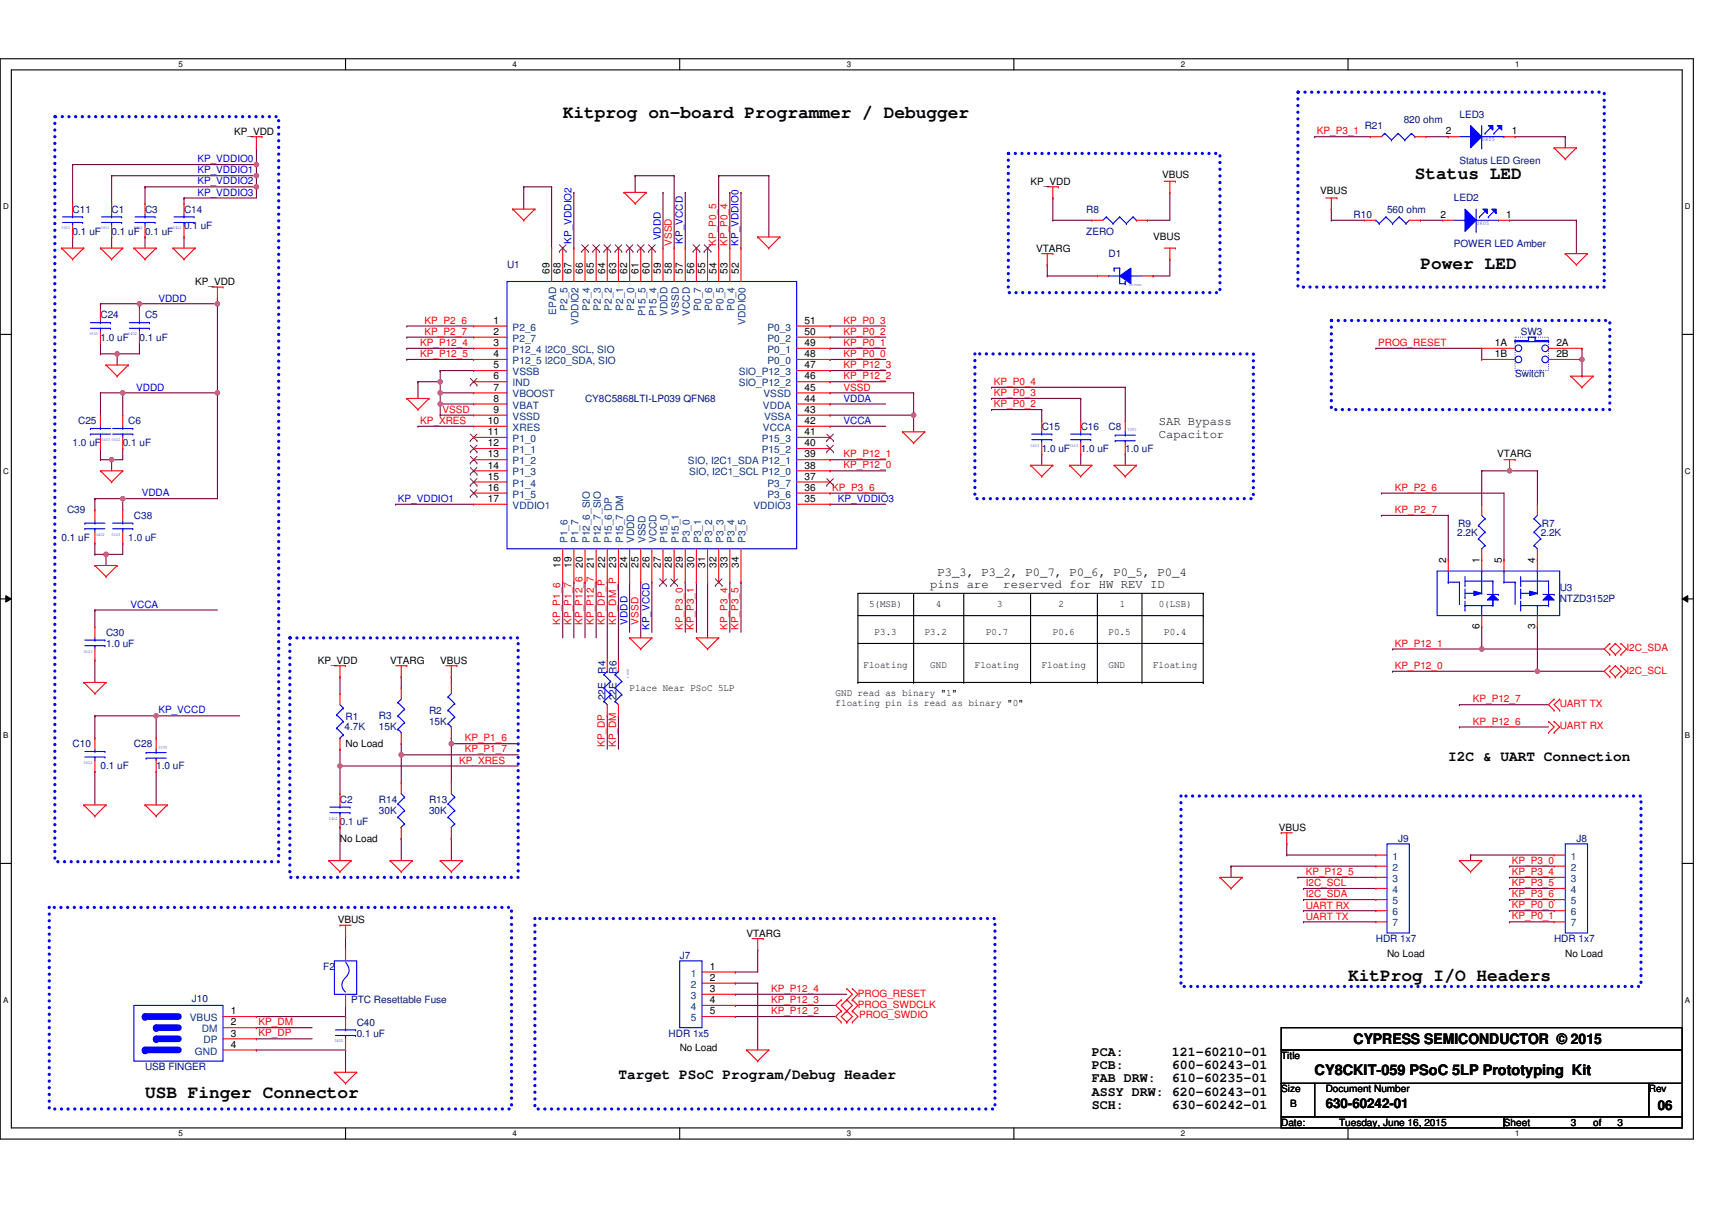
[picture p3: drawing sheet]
<svg xmlns="http://www.w3.org/2000/svg" width="297mm" height="210mm" viewBox="0 0 297 210" stroke-linecap="round" stroke-linejoin="round" font-family="sans-serif">
<defs><g id="words">
<g font-size="3.1">
<text x="97.5" y="20.5">Kitprog on-board Programmer / Debugger</text>
<text x="245.2" y="31.1">Status LED</text>
<text x="246.2" y="46.5">Power LED</text>
<text x="233.6" y="170.1">KitProg I/O Headers</text>
<text x="25.1" y="190.4">USB Finger Connector</text>
</g>
<g font-size="2.5">
<text x="251" y="132">I2C &amp; UART Connection</text>
<text x="234.6" y="181">CYPRESS SEMICONDUCTOR © 2015</text>
<text x="107.2" y="187">Target PSoC Program/Debug Header</text>
<text x="227.8" y="186.4">CY8CKIT-059 PSoC 5LP Prototyping Kit</text>
</g>
<g font-size="2.3">
<text x="189.2" y="183">PCA:</text>
<text x="189.2" y="185.3">PCB:</text>
<text x="203.1" y="183">121-60210-01</text>
<text x="203.1" y="185.3">600-60243-01</text>
<text x="189.2" y="187.6">FAB DRW:</text>
<text x="189.2" y="189.9">ASSY DRW: 620-60243-01</text>
<text x="203.1" y="187.6">610-60235-01</text>
<text x="229.8" y="192">630-60242-01</text>
<text x="189.2" y="192.2">SCH:</text>
<text x="203.1" y="192.2">630-60242-01</text>
<text x="287.3" y="192.4">06</text>
</g>
<g font-size="2.1">
<text x="200.8" y="73.7">SAR Bypass</text>
<text x="200.8" y="75.8">Capacitor</text>
<text x="161.2" y="101.9">pins are</text>
<text x="162.5" y="99.8">P3_3, P3_2, P0_7, P0_6, P0_5, P0_4</text>
<text x="173.9" y="101.9">reserved for HW REV ID</text>
</g>
<g font-size="1.7">
<text x="40.6" y="23.3">KP_VDD</text>
<text x="250.6" y="23.3">2</text>
<text x="262" y="23.3">1</text>
<text x="178.6" y="32">KP_VDD</text>
<text x="201.4" y="30.9">VBUS</text>
<text x="228.8" y="33.6">VBUS</text>
<text x="199.8" y="41.7">VBUS</text>
<text x="249.6" y="37.8">2</text>
<text x="261" y="37.8">1</text>
<text x="95.2" y="47.4" transform="rotate(-90 95.2 47.4)">69</text>
<text x="97.1" y="47.4" transform="rotate(-90 97.1 47.4)">68</text>
<text x="99.1" y="47.4" transform="rotate(-90 99.1 47.4)">67</text>
<text x="101" y="47.4" transform="rotate(-90 101 47.4)">66</text>
<text x="102.9" y="47.4" transform="rotate(-90 102.9 47.4)">65</text>
<text x="104.9" y="47.4" transform="rotate(-90 104.9 47.4)">64</text>
<text x="106.8" y="47.4" transform="rotate(-90 106.8 47.4)">63</text>
<text x="108.7" y="47.4" transform="rotate(-90 108.7 47.4)">62</text>
<text x="110.6" y="47.4" transform="rotate(-90 110.6 47.4)">61</text>
<text x="112.6" y="47.4" transform="rotate(-90 112.6 47.4)">60</text>
<text x="114.5" y="47.4" transform="rotate(-90 114.5 47.4)">59</text>
<text x="116.4" y="47.4" transform="rotate(-90 116.4 47.4)">58</text>
<text x="118.4" y="47.4" transform="rotate(-90 118.4 47.4)">57</text>
<text x="120.3" y="47.4" transform="rotate(-90 120.3 47.4)">56</text>
<text x="122.2" y="47.4" transform="rotate(-90 122.2 47.4)">55</text>
<text x="124.2" y="47.4" transform="rotate(-90 124.2 47.4)">54</text>
<text x="126.1" y="47.4" transform="rotate(-90 126.1 47.4)">53</text>
<text x="128" y="47.4" transform="rotate(-90 128 47.4)">52</text>
<text x="179.6" y="43.6">VTARG</text>
<text x="33.8" y="49.4">KP_VDD</text>
<text x="85.5" y="56.1">1</text>
<text x="85.5" y="58.1">2</text>
<text x="85.5" y="60">3</text>
<text x="139.4" y="56.1">51</text>
<text x="139.4" y="58.1">50</text>
<text x="139.4" y="60">49</text>
<text x="259.1" y="60">1A</text>
<text x="269.7" y="60">2A</text>
<text x="85.5" y="61.9">4</text>
<text x="85.5" y="63.8">5</text>
<text x="85.5" y="65.8">6</text>
<text x="139.4" y="61.9">48</text>
<text x="139.4" y="63.8">47</text>
<text x="139.4" y="65.8">46</text>
<text x="259.1" y="61.9">1B</text>
<text x="269.7" y="61.9">2B</text>
<text x="85.5" y="67.7">7</text>
<text x="85.5" y="69.6">8</text>
<text x="85.5" y="71.6">9</text>
<text x="139.4" y="67.7">45</text>
<text x="139.4" y="69.6">44</text>
<text x="139.4" y="71.6">43</text>
<text x="84.6" y="73.5">10</text>
<text x="84.6" y="75.4">11</text>
<text x="84.6" y="77.4">12</text>
<text x="139.4" y="73.5">42</text>
<text x="139.4" y="75.4">41</text>
<text x="139.4" y="77.4">40</text>
<text x="84.6" y="79.3">13</text>
<text x="84.6" y="81.2">14</text>
<text x="84.6" y="83.1">15</text>
<text x="139.4" y="79.3">39</text>
<text x="139.4" y="81.2">38</text>
<text x="139.4" y="83.1">37</text>
<text x="259.5" y="79.1">VTARG</text>
<text x="84.6" y="85.1">16</text>
<text x="84.6" y="87">17</text>
<text x="139.4" y="87">35</text>
<text x="139.4" y="85.1">36</text>
<text x="97.1" y="98.4" transform="rotate(-90 97.1 98.4)">18</text>
<text x="99.1" y="98.4" transform="rotate(-90 99.1 98.4)">19</text>
<text x="101" y="98.4" transform="rotate(-90 101 98.4)">20</text>
<text x="102.9" y="98.4" transform="rotate(-90 102.9 98.4)">21</text>
<text x="104.9" y="98.4" transform="rotate(-90 104.9 98.4)">22</text>
<text x="106.8" y="98.4" transform="rotate(-90 106.8 98.4)">23</text>
<text x="108.7" y="98.4" transform="rotate(-90 108.7 98.4)">24</text>
<text x="110.6" y="98.4" transform="rotate(-90 110.6 98.4)">25</text>
<text x="112.6" y="98.4" transform="rotate(-90 112.6 98.4)">26</text>
<text x="114.5" y="98.4" transform="rotate(-90 114.5 98.4)">27</text>
<text x="116.4" y="98.4" transform="rotate(-90 116.4 98.4)">28</text>
<text x="118.4" y="98.4" transform="rotate(-90 118.4 98.4)">29</text>
<text x="120.3" y="98.4" transform="rotate(-90 120.3 98.4)">30</text>
<text x="122.2" y="98.4" transform="rotate(-90 122.2 98.4)">31</text>
<text x="124.2" y="98.4" transform="rotate(-90 124.2 98.4)">32</text>
<text x="126.1" y="98.4" transform="rotate(-90 126.1 98.4)">33</text>
<text x="128" y="98.4" transform="rotate(-90 128 98.4)">34</text>
<text x="250.6" y="97.6" transform="rotate(-90 250.6 97.6)">2</text>
<text x="256.4" y="97.6" transform="rotate(-90 256.4 97.6)">1</text>
<text x="260.2" y="97.6" transform="rotate(-90 260.2 97.6)">5</text>
<text x="266" y="97.6" transform="rotate(-90 266 97.6)">4</text>
<text x="150.6" y="105.3">5(MSB)</text>
<text x="162.2" y="105.3">4</text>
<text x="172.8" y="105.3">3</text>
<text x="183.4" y="105.3">2</text>
<text x="194" y="105.3">1</text>
<text x="200.8" y="105.3">0(LSB)</text>
<text x="151.6" y="110.1">P3.3</text>
<text x="160.3" y="110.1">P3.2</text>
<text x="170.9" y="110.1">P0.7</text>
<text x="182.5" y="110.1">P0.6</text>
<text x="192.1" y="110.1">P0.5</text>
<text x="201.8" y="110.1">P0.4</text>
<text x="256.4" y="109" transform="rotate(-90 256.4 109)">6</text>
<text x="266" y="109" transform="rotate(-90 266 109)">3</text>
<text x="55.1" y="115">KP_VDD</text>
<text x="67.6" y="115">VTARG</text>
<text x="76.3" y="115">VBUS</text>
<text x="109.1" y="119.7">Place Near PSoC 5LP</text>
<text x="149.6" y="115.9">Floating</text>
<text x="161.2" y="115.9">GND</text>
<text x="168.9" y="115.9">Floating</text>
<text x="180.5" y="115.9">Floating</text>
<text x="192.1" y="115.9">GND</text>
<text x="199.8" y="115.9">Floating</text>
<text x="144.8" y="120.7">GND read as binary &quot;1&quot;</text>
<text x="144.8" y="122.4">floating pin is read as binary &quot;0&quot;</text>
<text x="59.9" y="129.5">No Load</text>
<text x="221.6" y="144">VBUS</text>
<text x="58.9" y="145.9">No Load</text>
<text x="58.5" y="160">VBUS</text>
<text x="129.4" y="162.3">VTARG</text>
<text x="240.4" y="165.8">No Load</text>
<text x="271.3" y="165.8">No Load</text>
<text x="123" y="168.1">1</text>
<text x="123" y="171.9">3</text>
<text x="123" y="170">2</text>
<text x="123" y="173.9">4</text>
<text x="40" y="175.8">1</text>
<text x="40" y="177.7">2</text>
<text x="40" y="179.7">3</text>
<text x="123" y="175.8">5</text>
<text x="40" y="181.6">4</text>
<text x="117.8" y="182.2">No Load</text>
<text x="222" y="183.6">Title</text>
<text x="222" y="189.4">Size</text>
<text x="223.6" y="191.9">B</text>
<text x="229.8" y="189.4">Document Number</text>
<text x="285.7" y="189.4">Rev</text>
<text x="222" y="195.1">Date:</text>
<text x="232.1" y="195.1">Tuesday, June 16, 2015</text>
<text x="260.6" y="195.1">Sheet</text>
<text x="272.2" y="195.1">3</text>
<text x="276.1" y="195.1">of</text>
<text x="280.3" y="195.1">3</text>
</g>
<g font-size="1.7" fill="#f00">
<text x="228.2" y="23.3">KP_P3_1</text>
<text x="116.4" y="42.6" transform="rotate(-90 116.4 42.6)">VSSD</text>
<text x="124.1" y="42.6" transform="rotate(-90 124.1 42.6)">KP_P0_5</text>
<text x="126.1" y="42.6" transform="rotate(-90 126.1 42.6)">KP_P0_4</text>
<text x="72.8" y="60">KP_P12_4</text>
<text x="73.6" y="56.1">KP_P2_6</text>
<text x="73.6" y="58">KP_P2_7</text>
<text x="146.2" y="60">KP_P0_1</text>
<text x="146.2" y="56.1">KP_P0_3</text>
<text x="146.2" y="58">KP_P0_2</text>
<text x="238.8" y="60">PROG_RESET</text>
<text x="72.8" y="61.9">KP_P12_5</text>
<text x="146.2" y="61.9">KP_P0_0</text>
<text x="146.2" y="65.7">KP_P12_2</text>
<text x="146.2" y="63.8">KP_P12_3</text>
<text x="76.7" y="71.6">VSSD</text>
<text x="146.2" y="67.7">VSSD</text>
<text x="172.2" y="68.6">KP_P0_3</text>
<text x="172.2" y="70.6">KP_P0_2</text>
<text x="172.2" y="66.7">KP_P0_4</text>
<text x="72.8" y="73.5">KP_XRES</text>
<text x="146.2" y="81.2">KP_P12_0</text>
<text x="146.2" y="79.3">KP_P12_1</text>
<text x="144.2" y="85.1">KP_P3_6</text>
<text x="241.7" y="88.9">KP_P2_7</text>
<text x="241.7" y="85.1">KP_P2_6</text>
<text x="97.1" y="108.2" transform="rotate(-90 97.1 108.2)">KP_P1_6</text>
<text x="99" y="108.2" transform="rotate(-90 99 108.2)">KP_P1_7</text>
<text x="101" y="108.2" transform="rotate(-90 101 108.2)">KP_P12_6</text>
<text x="102.9" y="108.2" transform="rotate(-90 102.9 108.2)">KP_P12_7</text>
<text x="104.8" y="108.2" transform="rotate(-90 104.8 108.2)">KP_DP_P</text>
<text x="106.8" y="108.2" transform="rotate(-90 106.8 108.2)">KP_DM_P</text>
<text x="110.7" y="108.2" transform="rotate(-90 110.7 108.2)">VSSD</text>
<text x="118.3" y="109.2" transform="rotate(-90 118.3 109.2)">KP_P3_0</text>
<text x="120.3" y="109.2" transform="rotate(-90 120.3 109.2)">KP_P3_1</text>
<text x="126.1" y="109.2" transform="rotate(-90 126.1 109.2)">KP_P3_4</text>
<text x="128" y="109.2" transform="rotate(-90 128 109.2)">KP_P3_5</text>
<text x="241.7" y="112.1">KP_P12_1</text>
<text x="281.9" y="112.9">I2C_SDA</text>
<text x="241.7" y="115.9">KP_P12_0</text>
<text x="281.9" y="116.8">I2C_SCL</text>
<text x="255.2" y="121.7">KP_P12_7</text>
<text x="255.2" y="125.6">KP_P12_6</text>
<text x="270.3" y="122.6">UART TX</text>
<text x="80.5" y="128.5">KP_P1_6</text>
<text x="80.5" y="130.4">KP_P1_7</text>
<text x="104.8" y="129.5" transform="rotate(-90 104.8 129.5)">KP_DP</text>
<text x="106.8" y="129.5" transform="rotate(-90 106.8 129.5)">KP_DM</text>
<text x="270.3" y="126.4">UART RX</text>
<text x="79.6" y="132.3">KP_XRES</text>
<text x="262" y="149.7">KP_P3_0</text>
<text x="226.3" y="151.7">KP_P12_5</text>
<text x="226.3" y="155.5">I2C_SDA</text>
<text x="226.3" y="153.6">I2C_SCL</text>
<text x="262" y="151.7">KP_P3_4</text>
<text x="262" y="153.6">KP_P3_5</text>
<text x="262" y="155.5">KP_P3_6</text>
<text x="226.3" y="157.5">UART RX</text>
<text x="226.3" y="159.4">UART TX</text>
<text x="262" y="157.4">KP_P0_0</text>
<text x="262" y="159.4">KP_P0_1</text>
<text x="133.6" y="173.9">KP_P12_3</text>
<text x="133.6" y="171.9">KP_P12_4</text>
<text x="148.7" y="172.8">PROG_RESET</text>
<text x="44.8" y="177.7">KP_DM</text>
<text x="44.8" y="179.6">KP_DP</text>
<text x="133.6" y="175.8">KP_P12_2</text>
<text x="148.7" y="174.7">PROG_SWDCLK</text>
<text x="148.9" y="176.4">PROG_SWDIO</text>
</g>
<g font-size="1.7" fill="#000080">
<text x="236.5" y="22.4">R21</text>
<text x="243.3" y="21.4">820 ohm</text>
<text x="252.9" y="20.4">LED3</text>
<text x="252.9" y="28.4">Status LED Green</text>
<text x="252" y="34.9">LED2</text>
<text x="12.6" y="36.8">C11</text>
<text x="12.6" y="40.7">0.1 uF</text>
<text x="19.3" y="36.8">C1</text>
<text x="19.3" y="40.7">0.1 uF 0.1 uF</text>
<text x="25.1" y="36.8">C3</text>
<text x="31.9" y="36.8">C14</text>
<text x="31.9" y="39.7">0.1 uF</text>
<text x="188.3" y="36.8">R8</text>
<text x="188.3" y="40.7">ZERO</text>
<text x="234.6" y="37.8">R10</text>
<text x="240.4" y="36.8">560 ohm</text>
<text x="87.9" y="46.5">U1</text>
<text x="192.1" y="44.6">D1</text>
<text x="252" y="42.8">POWER LED Amber</text>
<text x="17.4" y="55.2">C24</text>
<text x="17.4" y="59">1.0 uF</text>
<text x="24.2" y="59">0.1 uF</text>
<text x="25.1" y="55.2">C5</text>
<text x="263.5" y="58.1">SW3</text>
<text x="262.6" y="65.4">Switch</text>
<text x="101.4" y="69.7">CY8C5868LTI-LP039 QFN68</text>
<text x="12.6" y="77.4">1.0 uF</text>
<text x="13.6" y="73.5">C25</text>
<text x="21.3" y="77.4">0.1 uF</text>
<text x="22.2" y="73.5">C6</text>
<text x="180.5" y="74.5">C15</text>
<text x="187.3" y="74.5">C16</text>
<text x="192.1" y="74.5">C8</text>
<text x="180.5" y="78.4">1.0 uF</text>
<text x="187.3" y="78.4">1.0 uF</text>
<text x="195" y="78.4">1.0 uF</text>
<text x="11.6" y="89">C39</text>
<text x="23.2" y="89.9">C38</text>
<text x="10.7" y="93.8">0.1 uF</text>
<text x="22.2" y="93.8">1.0 uF</text>
<text x="252.5" y="92.8">2.2K</text>
<text x="252.7" y="91.3">R9</text>
<text x="267" y="92.8">2.2K</text>
<text x="267.2" y="91.3">R7</text>
<text x="270.3" y="102.5">U3</text>
<text x="270.3" y="104.4">NTZD3152P</text>
<text x="18.4" y="110.2">C30</text>
<text x="18.4" y="112.1">1.0 uF</text>
<text x="104.9" y="116.7" transform="rotate(-90 104.9 116.7)">R4</text>
<text x="106.8" y="116.7" transform="rotate(-90 106.8 116.7)">R6</text>
<text x="59.9" y="124.9">R1</text>
<text x="65.7" y="124.7">R3</text>
<text x="74.4" y="123.7">R2</text>
<text x="74.4" y="125.6">15K</text>
<text x="104.9" y="121.4" transform="rotate(-90 104.9 121.4)">22E</text>
<text x="106.8" y="121.4" transform="rotate(-90 106.8 121.4)">22E</text>
<text x="12.6" y="129.5">C10</text>
<text x="23.2" y="129.5">C28</text>
<text x="59.7" y="126.6">4.7K</text>
<text x="65.7" y="126.6">15K</text>
<text x="17.4" y="133.4">0.1 uF</text>
<text x="27.1" y="133.4">1.0 uF</text>
<text x="58.9" y="139.2">C2</text>
<text x="58.9" y="143">0.1 uF</text>
<text x="65.7" y="139.2">R14</text>
<text x="65.7" y="141.1">30K</text>
<text x="74.4" y="139.2">R13</text>
<text x="74.4" y="141.1">30K</text>
<text x="242.3" y="145.9">J9</text>
<text x="273.2" y="145.9">J8</text>
<text x="117.8" y="166.2">J7</text>
<text x="238.4" y="163.3">HDR 1x7</text>
<text x="269.3" y="163.3">HDR 1x7</text>
<text x="33.2" y="173.7">J10</text>
<text x="56" y="168.1">F2</text>
<text x="60.8" y="173.9">PTC Resettable Fuse</text>
<text x="61.8" y="177.8">C40</text>
<text x="61.8" y="179.7">0.1 uF</text>
<text x="115.9" y="179.7">HDR 1x5</text>
<text x="25.1" y="185.5">USB FINGER</text>
</g>
<g font-size="1.7" fill="#00f">
<text x="34.2" y="28.1">KP_VDDIO0</text>
<text x="34.2" y="32">KP_VDDIO2</text>
<text x="34.2" y="30">KP_VDDIO1</text>
<text x="34.2" y="33.9">KP_VDDIO3</text>
<text x="114.5" y="41.6" transform="rotate(-90 114.5 41.6)">VDDD</text>
<text x="99" y="42.2" transform="rotate(-90 99 42.2)">KP_VDDIO2</text>
<text x="118.3" y="42.2" transform="rotate(-90 118.3 42.2)">KP_VCCD</text>
<text x="128" y="42.6" transform="rotate(-90 128 42.6)">KP_VDDIO0</text>
<text x="27.5" y="52.3">VDDD</text>
<text x="23.6" y="67.7">VDDD</text>
<text x="146.2" y="69.6">VDDA</text>
<text x="146.2" y="73.5">VCCA</text>
<text x="24.6" y="86">VDDA</text>
<text x="69" y="87">KP_VDDIO1</text>
<text x="145.2" y="87">KP_VDDIO3</text>
<text x="22.6" y="105.4">VCCA</text>
<text x="108.7" y="108.2" transform="rotate(-90 108.7 108.2)">VDDD</text>
<text x="112.5" y="109.2" transform="rotate(-90 112.5 109.2)">KP_VCCD</text>
<text x="27.5" y="123.7">KP_VCCD</text>
</g>
<g font-size="1.7" fill="#004080">
<text x="98.3" y="53.9" transform="rotate(-90 98.3 53.9)">P2_5</text>
<text x="102.2" y="53.9" transform="rotate(-90 102.2 53.9)">P2_4</text>
<text x="104.1" y="53.9" transform="rotate(-90 104.1 53.9)">P2_3</text>
<text x="106.1" y="53.9" transform="rotate(-90 106.1 53.9)">P2_2</text>
<text x="108" y="53.9" transform="rotate(-90 108 53.9)">P2_1</text>
<text x="109.9" y="53.9" transform="rotate(-90 109.9 53.9)">P2_0</text>
<text x="121.5" y="53.9" transform="rotate(-90 121.5 53.9)">P0_7</text>
<text x="123.4" y="53.9" transform="rotate(-90 123.4 53.9)">P0_6</text>
<text x="125.4" y="53.9" transform="rotate(-90 125.4 53.9)">P0_5</text>
<text x="127.3" y="53.9" transform="rotate(-90 127.3 53.9)">P0_4</text>
<text x="88.8" y="57.3">P2_6</text>
<text x="88.8" y="59.2">P2_7</text>
<text x="96.4" y="54.5" transform="rotate(-90 96.4 54.5)">EPAD</text>
<text x="100.3" y="56.3" transform="rotate(-90 100.3 56.3)">VDDIO2</text>
<text x="111.8" y="54.8" transform="rotate(-90 111.8 54.8)">P15_5</text>
<text x="113.8" y="54.8" transform="rotate(-90 113.8 54.8)">P15_4</text>
<text x="115.7" y="54.7" transform="rotate(-90 115.7 54.7)">VDDD</text>
<text x="117.6" y="54.5" transform="rotate(-90 117.6 54.5)">VSSD</text>
<text x="119.6" y="54.7" transform="rotate(-90 119.6 54.7)">VCCD</text>
<text x="129.2" y="56.3" transform="rotate(-90 129.2 56.3)">VDDIO0</text>
<text x="133" y="57.3">P0_3</text>
<text x="133" y="59.2">P0_2</text>
<text x="88.8" y="61.2">P12_4 I2C0_SCL, SIO</text>
<text x="88.8" y="63.1">P12_5 I2C0_SDA, SIO</text>
<text x="88.8" y="65">VSSB</text>
<text x="128" y="65">SIO_P12_3</text>
<text x="133" y="61.2">P0_1</text>
<text x="133" y="63.1">P0_0</text>
<text x="88.8" y="67">IND</text>
<text x="88.8" y="68.9">VBOOST</text>
<text x="88.8" y="70.8">VBAT</text>
<text x="128" y="67">SIO_P12_2</text>
<text x="132.2" y="70.8">VDDA</text>
<text x="132.3" y="68.9">VSSD</text>
<text x="88.8" y="72.7">VSSD</text>
<text x="88.8" y="74.7">XRES</text>
<text x="88.8" y="76.6">P1_0</text>
<text x="132" y="76.6">P15_3</text>
<text x="132.2" y="74.7">VCCA</text>
<text x="132.4" y="72.7">VSSA</text>
<text x="88.8" y="78.5">P1_1</text>
<text x="88.8" y="80.5">P1_2</text>
<text x="88.8" y="82.4">P1_3</text>
<text x="119.2" y="80.5">SIO, I2C1_SDA P12_1</text>
<text x="119.4" y="82.4">SIO, I2C1_SCL P12_0</text>
<text x="132" y="78.5">P15_2</text>
<text x="88.8" y="84.3">P1_4</text>
<text x="88.8" y="86.3">P1_5</text>
<text x="88.8" y="88.2">VDDIO1</text>
<text x="130.6" y="88.2">VDDIO3</text>
<text x="133" y="84.3">P3_7</text>
<text x="133" y="86.3">P3_6</text>
<text x="98.3" y="94.2" transform="rotate(-90 98.3 94.2)">P1_6</text>
<text x="100.3" y="94.2" transform="rotate(-90 100.3 94.2)">P1_7</text>
<text x="102.2" y="94.2" transform="rotate(-90 102.2 94.2)">P12_6_SIO</text>
<text x="104.1" y="94.2" transform="rotate(-90 104.1 94.2)">P12_7_SIO</text>
<text x="106.1" y="94.2" transform="rotate(-90 106.1 94.2)">P15_6 DP</text>
<text x="108" y="94.2" transform="rotate(-90 108 94.2)">P15_7 DM</text>
<text x="109.9" y="94.2" transform="rotate(-90 109.9 94.2)">VDDD</text>
<text x="111.8" y="94.2" transform="rotate(-90 111.8 94.2)">VSSD</text>
<text x="113.8" y="94.2" transform="rotate(-90 113.8 94.2)">VCCD</text>
<text x="115.7" y="94.2" transform="rotate(-90 115.7 94.2)">P15_0</text>
<text x="117.6" y="94.2" transform="rotate(-90 117.6 94.2)">P15_1</text>
<text x="119.6" y="94.2" transform="rotate(-90 119.6 94.2)">P3_0</text>
<text x="121.5" y="94.2" transform="rotate(-90 121.5 94.2)">P3_1</text>
<text x="123.4" y="94.2" transform="rotate(-90 123.4 94.2)">P3_2</text>
<text x="125.4" y="94.2" transform="rotate(-90 125.4 94.2)">P3_3</text>
<text x="127.3" y="94.2" transform="rotate(-90 127.3 94.2)">P3_4</text>
<text x="129.2" y="94.2" transform="rotate(-90 129.2 94.2)">P3_5</text>
<text x="241.3" y="149">1</text>
<text x="272.2" y="149">1</text>
<text x="241.3" y="150.9">2</text>
<text x="241.3" y="152.9">3</text>
<text x="241.3" y="154.8">4</text>
<text x="272.2" y="150.9">2</text>
<text x="272.2" y="152.9">3</text>
<text x="272.2" y="154.8">4</text>
<text x="241.3" y="156.7">5</text>
<text x="241.3" y="158.6">6</text>
<text x="241.3" y="160.6">7</text>
<text x="272.2" y="156.7">5</text>
<text x="272.2" y="158.6">6</text>
<text x="272.2" y="160.6">7</text>
<text x="119.7" y="169.3">1</text>
<text x="119.7" y="173.1">3</text>
<text x="119.7" y="171.2">2</text>
<text x="32.9" y="177">VBUS</text>
<text x="35" y="178.9">DM</text>
<text x="119.7" y="175.1">4</text>
<text x="119.7" y="177">5</text>
<text x="33.8" y="182.8">GND</text>
<text x="35.2" y="180.8">DP</text>
</g>
<g font-size="1.4">
<text x="30.9" y="11.6">5</text>
<text x="88.8" y="11.6">4</text>
<text x="146.7" y="11.6">3</text>
<text x="204.7" y="11.6">2</text>
<text x="262.6" y="11.6">1</text>
<text x=".5" y="36.3">D</text>
<text x="292" y="36.3">D</text>
<text x=".5" y="82.1">C</text>
<text x="292" y="82.1">C</text>
<text x=".5" y="128">B</text>
<text x="292" y="128">B</text>
<text x=".5" y="173.8">A</text>
<text x="292" y="173.8">A</text>
<text x="30.9" y="196.9">5</text>
<text x="88.8" y="196.9">4</text>
<text x="146.7" y="196.9">3</text>
<text x="204.7" y="196.9">2</text>
<text x="262.6" y="196.9">1</text>
</g>
<g font-size="1" fill="#00f">
<text x="256.8" y="24.5">0805</text>
<text x="255.8" y="38.9">0805</text>
</g>
<g font-size=".8" fill="#00f">
<text x="10.7" y="39.8">0402</text>
<text x="17.4" y="39.8">0402</text>
<text x="23.2" y="39.8">0402</text>
<text x="30" y="39.8">0402</text>
<text x="15.5" y="58.1">0603</text>
<text x="22.2" y="58.1">0402</text>
<text x="17.6" y="76.4">0603</text>
<text x="19.3" y="76.4">0402</text>
<text x="178.6" y="77.4">0603</text>
<text x="185.4" y="77.4">0603</text>
<text x="196.9" y="74.2" transform="rotate(180 196.9 74.2)">0603</text>
<text x="16.6" y="92.8">0402</text>
<text x="19.3" y="92.8">0603</text>
<text x="14.5" y="113.1">0603</text>
<text x="29" y="129.2" transform="rotate(180 29 129.2)">0603</text>
<text x="14.5" y="132.4">0402</text>
<text x="57" y="142.1">0402</text>
<text x="58" y="180.7">0402</text>
</g>
<g font-size=".6" fill="#00f">
<text x="197.9" y="49.3" transform="rotate(180 197.9 49.3)">SOD123</text>
<text x="106.7" y="116" transform="rotate(90 106.7 116)">0603</text>
<text x="108.6" y="116" transform="rotate(90 108.6 116)">0603</text>
</g>
</g></defs>
<path d="M0 10.2h293.5v187.2h-293.5zM2 12.1h289.5v183.4h-289.5z" fill="none" stroke="#000" stroke-width=".19"/>
<g fill="#fff">
<path d="M30.9 10.4h.8v1.5h-.8z"/>
<path d="M30.9 195.7h.8v1.5h-.8z"/>
</g>
<path d="M59.9 10.2v1.9M59.9 195.5v1.9" fill="none" stroke="#000" stroke-width=".19"/>
<g fill="#fff">
<path d="M88.8 10.4h.8v1.5h-.8z"/>
<path d="M88.8 195.7h.8v1.5h-.8z"/>
</g>
<path d="M117.8 10.2v1.9M117.8 195.5v1.9" fill="none" stroke="#000" stroke-width=".19"/>
<g fill="#fff">
<path d="M146.7 10.4h.8v1.5h-.8z"/>
<path d="M146.7 195.7h.8v1.5h-.8z"/>
</g>
<path d="M175.7 10.2v1.9M175.7 195.5v1.9" fill="none" stroke="#000" stroke-width=".19"/>
<g fill="#fff">
<path d="M204.7 10.4h.7v1.5h-.7z"/>
<path d="M204.7 195.7h.7v1.5h-.7z"/>
</g>
<path d="M233.6 10.2v1.9M233.6 195.5v1.9" fill="none" stroke="#000" stroke-width=".19"/>
<g fill="#fff">
<path d="M262.6 10.4h.7v1.5h-.7z"/>
<path d="M262.6 195.7h.7v1.5h-.7z"/>
<path d="M.5 35h1v1.6h-1z"/>
<path d="M292 35h1v1.6h-1z"/>
<path d="M.5 80.9h1v1.5h-1z"/>
<path d="M292 80.9h1v1.5h-1z"/>
</g>
<path d="M0 58h2M291.5 58h2" fill="none" stroke="#000" stroke-width=".19"/>
<g fill="#fff">
<path d="M.5 126.7h.9v1.6h-.9z"/>
<path d="M292 126.7h.9v1.6h-.9z"/>
</g>
<path d="M0 103.8h2M291.5 103.8h2" fill="none" stroke="#000" stroke-width=".19"/>
<path d="M1 103.3l1 .5-1 .6zM291.5 103.8l1-.5v1.1z" fill="#000"/>
<path d="M1 103.3l1 .5-1 .6zM291.5 103.8l1-.5v1.1z" fill="none" stroke="#000" stroke-width=".17"/>
<g fill="#fff">
<path d="M.5 172.6h.9v1.5h-.9z"/>
<path d="M292 172.6h.9v1.5h-.9z"/>
</g>
<g fill="none" stroke="#000" stroke-width=".19">
<path d="M148.7 118.3h.1M148.7 106.7h59.8M148.7 111.5h59.8M148.7 118.3h59.8M158.3 118.3h.1M158.3 102.8v15.5M167 118.3h.1M167 102.8v15.5M178.6 118.3h.1M178.6 102.8v15.5M190.2 118.3h.1M190.2 102.8v15.5"/>
<path d="M197.9 118.3h.1M197.9 102.8v15.5M208.5 106.7h.1M208.5 102.8h.1M208.5 111.5h.1M208.5 118.3h.1M208.5 102.8h-59.8v15.5M208.5 102.8v15.5M0 149.7h2M291.5 149.7h2"/>
</g>
<path d="M224.9 16h53.1v33.8h-53.1zM9.5 20.2h38.8v129.2h-38.8zM174.7 26.6h36.7v24.1h-36.7zM230.7 55.5h48.3v15.5h-48.3zM168.9 61.3h48.3v25.1h-48.3zM50.2 110.6h39.6v41.5h-39.6zM204.7 138h79.7v33h-79.7zM8.5 157.3h80.1v34.9h-80.1zM92.7 159.2h79.7v33h-79.7z" fill="none" stroke="#00f" stroke-width=".58" stroke-dasharray="0 1.2"/>
<path d="M143.9 72h.1M143.9 72h14.4M158.3 72h.1M158.3 72v2.9M109.1 100.9h.1M109.1 100.9v8.7M16.4 124.1h.1M16.4 124.1v3.8" fill="none" stroke="#800040" stroke-width=".19"/>
<circle cx="158.3" cy="72" r=".38" fill="#f0f"/>
<circle cx="158.3" cy="72" r=".38" fill="none" stroke="#f0f" stroke-width=".19"/>
<g fill="none" stroke="#800040" stroke-width=".19">
<path d="M90.8 32.4h.1M90.8 32.4h4.8M90.8 32.4v3.8M95.6 32.4h.1M95.6 32.4v10.6M128.4 33.4h.1M128.4 33.4v9.6M76.3 70h.1M76.3 66.2h.1M76.3 66.2v1.9M76.3 70v2M76.3 70h5.8"/>
<path d="M143.9 73.9h.1M143.9 62.3h.1M143.9 60.4h.1M143.9 79.7h.1M143.9 68.1h.1M143.9 73.9h9.6M143.9 62.3h9.6M143.9 60.4h9.6M143.9 79.7h9.6M143.9 68.1h14.4M158.3 68.1h.1M158.3 68.1v3.9"/>
<path d="M143.9 81.6h.1M143.9 81.6h9.6M101.4 100.9h.1M101.4 100.9v9.7M105.2 100.9h.1M105.2 100.9v13.5M107.2 100.9h.1M107.2 100.9v13.5M105.2 124.1h.1M105.2 124.1v5.8M107.2 124.1h.1M107.2 124.1v5.8"/>
</g>
<circle cx="76.3" cy="68.1" r=".38" fill="#f0f"/>
<circle cx="76.3" cy="68.1" r=".38" fill="none" stroke="#f0f" stroke-width=".19"/>
<g fill="none" stroke="#800040" stroke-width=".19">
<path d="M110.1 30.5h.1M110.1 30.5h6.7M116.8 30.5h.1M116.8 30.5v12.5M124.5 30.5h.1M124.5 30.5h8.7M133.2 30.5h.1M133.2 30.5v10.6M227.8 23.7h.1M227.8 23.7h9.7M247.1 23.7h3.9M251 23.7h.1"/>
<path d="M262.6 23.7h.1M262.6 23.7h8.7M70.5 56.5h.1M70.5 58.4h.1M70.5 56.5h11.6M70.5 58.4h11.6M70.5 60.4h.1M70.5 60.4h11.6M76.3 64.2h.1M76.3 64.2h5.8M76.3 64.2v2M143.9 66.2h.1"/>
<path d="M143.9 64.2h.1M143.9 64.2h9.6M143.9 66.2h9.6M143.9 85.5h.1M143.9 87.4h.1M143.9 85.5h9.6M143.9 87.4h9.6M69.5 117.3h.1M69.5 117.3v2M78.2 117.3h.1M78.2 117.3v1M97.5 100.9h.1"/>
<path d="M97.5 100.9v9.7M99.5 100.9h.1M99.5 100.9v9.7M103.3 100.9h.1M103.3 100.9v9.7M113 100.9h.1M113 100.9v8.7M118.8 100.9h.1M118.8 100.9v8.7M120.7 100.9h.1M120.7 100.9v8.7M126.5 100.9h.1"/>
<path d="M126.5 100.9v8.7M128.4 100.9h.1M128.4 100.9v8.7M256.8 112.5h.1M256.8 112.5h21.2M266.4 116.4h.1M266.4 116.4h11.6M16.4 133.7h.1M16.4 133.7v5.8M69.5 128.9h.1M69.5 128.9v1.9M78.2 127.9h.1"/>
<path d="M78.2 127.9v1M69.5 145.3h.1M69.5 145.3v3.9M78.2 145.3h.1M78.2 145.3v3.9"/>
</g>
<circle cx="256.8" cy="112.5" r=".38" fill="#f0f"/>
<circle cx="256.8" cy="112.5" r=".38" fill="none" stroke="#f0f" stroke-width=".19"/>
<path d="M70.5 62.3h.1M70.5 62.3h11.6M241.3 116.4h.1M256.8 108.6h.1M256.8 108.6v3.9M266.4 108.6h.1M266.4 108.6v7.8h-25.1" fill="none" stroke="#800040" stroke-width=".19"/>
<circle cx="266.4" cy="116.4" r=".38" fill="#f0f"/>
<circle cx="266.4" cy="116.4" r=".38" fill="none" stroke="#f0f" stroke-width=".19"/>
<g fill="none" stroke="#800040" stroke-width=".19">
<path d="M118.8 33.4h.1M118.8 33.4v9.6M124.5 30.5h.1M124.5 30.5v12.5M126.5 33.4h.1M126.5 33.4v9.6M230.7 38.2h.1M230.7 36.2h.1M230.7 38.2h5.8M230.7 36.2v2M246.2 38.2h.1M246.2 38.2h3.8"/>
<path d="M261.6 38.2h.1M261.6 38.2h11.6M271.3 23.7h.1M271.3 23.7v1.9M273.2 38.2h.1M273.2 38.2v5.8M181.5 45.9h.1M181.5 47.8h.1M181.5 45.9v1.9M181.5 47.8h8.7M199.8 47.8h.1M202.7 44.9h.1"/>
<path d="M202.7 44.9v2.9h-2.9M239.4 89.3h.1M239.4 85.5h.1M239.4 89.3h11.6M239.4 85.5h21.2v11.6M251 89.3h.1M251 89.3v7.8M256.8 81.6h.1M256.8 81.6h9.6M260.6 97.1h.1M261.6 81.6h.1M266.4 81.6h.1"/>
<path d="M266.4 81.6v5.8M122.6 100.9h.1M122.6 100.9v9.7M241.3 112.5h.1M241.3 112.5h15.5M252.9 122.1h.1M252.9 126h.1M252.9 122.1h15.5M252.9 126h15.5M213.3 150.1h.1M213.3 150.1h25.1M213.3 150.1v2"/>
<path d="M223 148.2h.1M223 146.3h.1M223 148.2h15.4M223 146.3v1.9M224.9 152.1h.1M224.9 152.1h13.5M225.9 157.9h.1M225.9 159.8h.1M225.9 155.9h.1M225.9 154h.1M225.9 154h12.5M225.9 157.9h12.5"/>
<path d="M225.9 155.9h12.5M225.9 159.8h12.5M254.9 148.2h.1M254.9 148.2h14.4M254.9 148.2v1M261.6 152.1h.1M261.6 150.1h.1M261.6 154h.1M261.6 157.9h.1M261.6 155.9h.1M261.6 159.8h.1M261.6 152.1h7.7"/>
<path d="M261.6 150.1h7.7M261.6 154h7.7M261.6 157.9h7.7M261.6 155.9h7.7M261.6 159.8h7.7M44.4 176.2h.1M44.4 178.1h.1M44.4 176.2h15.5M44.4 178.1h9.7M59.9 176.2h.1M59.9 162.3h.1M59.9 162.3v2.3"/>
<path d="M59.9 174.3v1.9M127.4 174.3h.1M127.4 176.2h.1M127.4 168.5h.1M127.4 170.4h.1M127.4 172.3h.1M127.4 174.3h17.4M127.4 176.2h17.4M127.4 170.4h3.9M127.4 172.3h19.3M131.3 170.4h.1M131.3 164.6h.1"/>
<path d="M131.3 164.6v3.9h-3.9M131.3 170.4v11.6M44.4 182h.1M44.4 180.1h.1M44.4 182h15.5M44.4 180.1h9.7M59.9 182h.1M59.9 182v3.9"/>
</g>
<circle cx="261.6" cy="81.6" r=".38" fill="#f0f"/>
<circle cx="261.6" cy="81.6" r=".38" fill="none" stroke="#f0f" stroke-width=".19"/>
<path d="M256.8 60.4h.1M256.8 60.4v1.9M274.2 60.4h.1M274.2 60.4v1.9M256.8 81.6h.1M256.8 81.6v5.8" fill="none" stroke="#800040" stroke-width=".19"/>
<circle cx="274.2" cy="62.3" r=".38" fill="#f0f"/>
<circle cx="274.2" cy="62.3" r=".38" fill="none" stroke="#f0f" stroke-width=".19"/>
<g fill="none" stroke="#800040" stroke-width=".19">
<path d="M25.1 32.4h.1M25.1 32.4h19.3M114.9 33.4h.1M114.9 33.4v9.6M198.9 38.2h.1M202.7 33.4h.1M202.7 33.4v4.8h-3.8M25.1 41.1h.1M25.1 41.1v1.9M238.4 60.4h.1M238.4 60.4h18.4M274.2 65.2h.1"/>
<path d="M274.2 62.3v2.9"/>
</g>
<circle cx="44.4" cy="32.4" r=".38" fill="#f0f"/>
<circle cx="44.4" cy="32.4" r=".38" fill="none" stroke="#f0f" stroke-width=".19"/>
<path d="M12.6 28.5h.1M12.6 28.5h31.8M25.1 32.4h.1M25.1 32.4v2.9" fill="none" stroke="#800040" stroke-width=".19"/>
<circle cx="44.4" cy="28.5" r=".38" fill="#f0f"/>
<circle cx="44.4" cy="28.5" r=".38" fill="none" stroke="#f0f" stroke-width=".19"/>
<path d="M12.6 28.5h.1M12.6 28.5v6.8M19.3 30.5h.1M19.3 30.5h25.1M12.6 41.1h.1M12.6 41.1v1.9" fill="none" stroke="#800040" stroke-width=".19"/>
<circle cx="44.4" cy="30.5" r=".38" fill="#f0f"/>
<circle cx="44.4" cy="30.5" r=".38" fill="none" stroke="#f0f" stroke-width=".19"/>
<g fill="none" stroke="#800040" stroke-width=".19">
<path d="M19.3 30.5h.1M19.3 30.5v4.8M31.9 34.3h.1M31.9 34.3h12.5M31.9 34.3v1M19.3 41.1h.1M19.3 41.1v1.9M31.9 41.1h.1M31.9 41.1v1.9M68.6 87.4h.1M68.6 87.4h13.5M27.1 133.7h.1"/>
<path d="M27.1 124.1h.1M27.1 133.7v5.8M27.1 124.1h14.4"/>
</g>
<circle cx="27.1" cy="124.1" r=".38" fill="#f0f"/>
<circle cx="27.1" cy="124.1" r=".38" fill="none" stroke="#f0f" stroke-width=".19"/>
<path d="M110.1 30.5h.1M110.1 30.5v2.9M18.4 96.1h.1M18.4 96.1v1.9M27.1 124.1h.1M27.1 124.1v3.8" fill="none" stroke="#800040" stroke-width=".19"/>
<circle cx="18.4" cy="96.1" r=".38" fill="#f0f"/>
<circle cx="18.4" cy="96.1" r=".38" fill="none" stroke="#f0f" stroke-width=".19"/>
<g fill="none" stroke="#800040" stroke-width=".19">
<path d="M17.4 68.1h.1M17.4 77.7h.1M17.4 68.1v3.9M17.4 77.7v2M17.4 68.1h3.9M19.3 79.7h.1M19.3 79.7v1.9M21.3 68.1h.1M21.3 77.7h.1M21.3 68.1v3.9M21.3 77.7v2M143.9 70h.1"/>
<path d="M143.9 70h9.6M16.4 94.2h.1M16.4 86.4h.1M16.4 96.1h.1M16.4 86.4v2M16.4 94.2v1.9M16.4 86.4h4.9M16.4 96.1h2M21.3 94.2h.1M21.3 86.4h.1M21.3 86.4v2M21.3 94.2v1.9"/>
</g>
<circle cx="21.3" cy="68.1" r=".38" fill="#f0f"/>
<circle cx="21.3" cy="68.1" r=".38" fill="none" stroke="#f0f" stroke-width=".19"/>
<path d="M24.2 52.7h.1M24.2 52.7v.9" fill="none" stroke="#800040" stroke-width=".19"/>
<circle cx="24.2" cy="52.7" r=".38" fill="#f0f"/>
<circle cx="24.2" cy="52.7" r=".38" fill="none" stroke="#f0f" stroke-width=".19"/>
<path d="M17.4 52.7h.1M17.4 52.7h6.8M17.4 52.7v.9M20.3 61.3h.1M20.3 61.3v2M20.3 61.3h3.9" fill="none" stroke="#800040" stroke-width=".19"/>
<circle cx="20.3" cy="61.3" r=".38" fill="#f0f"/>
<circle cx="20.3" cy="61.3" r=".38" fill="none" stroke="#f0f" stroke-width=".19"/>
<g fill="none" stroke="#800040" stroke-width=".19">
<path d="M44.4 25.6h.1M44.4 28.5h.1M44.4 30.5h.1M44.4 32.4h.1M44.4 25.6v8.7M17.4 59.4h.1M17.4 59.4v1.9M24.2 52.7h.1M24.2 59.4h.1M24.2 52.7h13.5M24.2 59.4v1.9M17.4 79.7h.1"/>
<path d="M17.4 79.7h3.9M19.3 79.7h.1M21.3 68.1h.1M21.3 68.1h16.4"/>
</g>
<circle cx="19.3" cy="79.7" r=".38" fill="#f0f"/>
<circle cx="19.3" cy="79.7" r=".38" fill="none" stroke="#f0f" stroke-width=".19"/>
<path d="M17.4 61.3h.1M17.4 61.3h2.9M21.3 86.4h.1M21.3 86.4h16.4" fill="none" stroke="#800040" stroke-width=".19"/>
<circle cx="21.3" cy="86.4" r=".38" fill="#f0f"/>
<circle cx="21.3" cy="86.4" r=".38" fill="none" stroke="#f0f" stroke-width=".19"/>
<path d="M18.4 96.1h.1M18.4 96.1h2.9M16.4 114.4h.1M16.4 105.7h.1M16.4 105.7v2.9M16.4 114.4v3.9M16.4 105.7h21.3M78.2 128.9h.1M78.2 128.9h11.6M78.2 128.9v6.8" fill="none" stroke="#800040" stroke-width=".19"/>
<circle cx="78.2" cy="128.9" r=".38" fill="#f0f"/>
<circle cx="78.2" cy="128.9" r=".38" fill="none" stroke="#f0f" stroke-width=".19"/>
<path d="M69.5 130.8h.1M69.5 130.8h20.3" fill="none" stroke="#800040" stroke-width=".19"/>
<circle cx="69.5" cy="130.8" r=".38" fill="#f0f"/>
<circle cx="69.5" cy="130.8" r=".38" fill="none" stroke="#f0f" stroke-width=".19"/>
<g fill="none" stroke="#800040" stroke-width=".19">
<path d="M182.5 34.3h.1M182.5 38.2h.1M182.5 34.3v3.9M182.5 38.2h6.7M37.7 51.7h.1M37.7 52.7h.1M37.7 51.7v16.4M143.9 56.5h.1M143.9 58.4h.1M143.9 56.5h9.6M143.9 58.4h9.6M171.8 69.1h.1"/>
<path d="M171.8 71h.1M171.8 67.1h.1M171.8 69.1h15.5M171.8 71h8.7M171.8 67.1h23.2M180.5 78.7h.1M180.5 71h.1M180.5 71v1.9M180.5 78.7v1.9M187.3 69.1h.1M187.3 78.7h.1M187.3 69.1v3.8"/>
<path d="M187.3 78.7v1.9M195 67.1h.1M195 78.7h.1M195 67.1v5.8M195 78.7v1.9M111 100.9h.1M111 100.9v9.7M16.4 124.1h.1M16.4 124.1h10.7M69.5 130.8h.1M69.5 130.8v4.9"/>
</g>
<circle cx="37.7" cy="68.1" r=".38" fill="#f0f"/>
<circle cx="37.7" cy="68.1" r=".38" fill="none" stroke="#f0f" stroke-width=".19"/>
<circle cx="37.7" cy="52.7" r=".38" fill="#f0f"/>
<circle cx="37.7" cy="52.7" r=".38" fill="none" stroke="#f0f" stroke-width=".19"/>
<path d="M37.7 68.1h.1M37.7 68.1v18.3M72.4 66.2h.1M72.4 66.2v2.9M72.4 66.2h3.9M76.3 72h.1M76.3 72h5.8" fill="none" stroke="#800040" stroke-width=".19"/>
<circle cx="76.3" cy="66.2" r=".38" fill="#f0f"/>
<circle cx="76.3" cy="66.2" r=".38" fill="none" stroke="#f0f" stroke-width=".19"/>
<path d="M76.3 68.1h.1M76.3 68.1h5.8M76.3 68.1v1.9" fill="none" stroke="#800040" stroke-width=".19"/>
<circle cx="76.3" cy="70" r=".38" fill="#f0f"/>
<circle cx="76.3" cy="70" r=".38" fill="none" stroke="#f0f" stroke-width=".19"/>
<path d="M72.4 73.9h.1M72.4 73.9h9.7M58.9 117.3h.1M58.9 117.3v2.9M58.9 132.8h.1M58.9 129.9h.1M58.9 129.9v7.7M58.9 132.8h30.9M58.9 143.4h.1M58.9 143.4v5.8" fill="none" stroke="#800040" stroke-width=".19"/>
<circle cx="58.9" cy="132.8" r=".38" fill="#f0f"/>
<circle cx="58.9" cy="132.8" r=".38" fill="none" stroke="#f0f" stroke-width=".19"/>
<path d="M99.5 33.4h.1M99.5 33.4v9.6" fill="none" stroke="#800040" stroke-width=".19"/>
<g fill="none" stroke="#f00" stroke-width=".19">
<path d="M43.5 23.7h1.9M44.4 25.6h.1M44.4 23.7v1.9M45.4 23.7h.1M88.8 36.2h.1M88.8 36.2h3.9M88.8 36.2l2 2M90.8 38.2h.1M92.7 36.2h.1M92.7 36.2l-1.9 2M108.1 33.4h.1M108.1 33.4h3.9"/>
<path d="M108.1 33.4l2 1.9M110.1 35.3h.1M112 33.4h.1M112 33.4l-1.9 1.9M181.5 32.4h1.9M182.5 34.3h.1M182.5 32.4v1.9M183.4 32.4h.1M201.8 31.4h1.9M202.7 33.4h.1M202.7 31.4v2M203.7 31.4h.1"/>
<path d="M229.8 34.3h1.9M230.7 36.2h.1M230.7 34.3v1.9M231.7 34.3h.1M269.3 25.6h.1M269.3 25.6h3.9M269.3 25.6l2 2M271.3 27.6h.1M273.2 25.6h.1M273.2 25.6l-1.9 2M10.7 43h.1M10.7 43h3.8"/>
<path d="M10.7 43l1.9 1.9M12.6 44.9h.1M14.5 43h.1M14.5 43l-1.9 1.9M17.4 43h.1M17.4 43h3.9M17.4 43l1.9 1.9M19.3 44.9h.1M21.3 43h.1M21.3 43l-2 1.9M23.2 43h.1M23.2 43h3.9"/>
<path d="M23.2 43l1.9 1.9M25.1 44.9h.1M27.1 43h.1M27.1 43l-2 1.9M30 43h.1M30 43h3.8M30 43l1.9 1.9M31.9 44.9h.1M33.8 43h.1M33.8 43l-1.9 1.9M36.7 49.8h1.9M37.7 51.7h.1"/>
<path d="M37.7 49.8v1.9M38.6 49.8h.1M131.3 41.1h.1M131.3 41.1h3.9M131.3 41.1l1.9 1.9M133.2 43h.1M135.2 41.1h.1M135.2 41.1l-2 1.9M180.5 44h2M181.5 45.9h.1M181.5 44v1.9M182.5 44h.1"/>
<path d="M201.8 43h1.9M202.7 44.9h.1M202.7 43v1.9M203.7 43h.1M271.3 44h.1M271.3 44h3.8M271.3 44l1.9 1.9M273.2 45.9h.1M275.1 44h.1M275.1 44l-1.9 1.9M18.4 63.3h.1M18.4 63.3h3.8"/>
<path d="M18.4 63.3l1.9 1.9M20.3 65.2h.1M22.2 63.3h.1M22.2 63.3l-1.9 1.9M70.5 69.1h.1M70.5 69.1h3.9M70.5 69.1l1.9 1.9M72.4 71h.1M74.4 69.1h.1M74.4 69.1l-2 1.9M156.4 74.9h.1M156.4 74.9h3.9"/>
<path d="M156.4 74.9l1.9 1.9M158.3 76.8h.1M160.3 74.9h.1M160.3 74.9l-2 1.9M260.6 79.7h2M261.6 79.7v1.9M262.6 79.7h.1M272.2 65.2h.1M272.2 65.2h3.9M272.2 65.2l2 1.9M274.2 67.1h.1M276.1 65.2h.1"/>
<path d="M276.1 65.2l-1.9 1.9M16.4 98h.1M16.4 98h3.9M16.4 98l2 1.9M17.4 81.6h.1M17.4 81.6h3.9M17.4 81.6l1.9 1.9M18.4 99.9h.1M19.3 83.5h.1M20.3 98h.1M20.3 98l-1.9 1.9M21.3 81.6h.1"/>
<path d="M21.3 81.6l-2 1.9M178.6 80.6h.1M178.6 80.6h3.9M178.6 80.6l1.9 2M180.5 82.6h.1M182.5 80.6h.1M182.5 80.6l-2 2M185.4 80.6h.1M185.4 80.6h3.8M185.4 80.6l1.9 2M187.3 82.6h.1M189.2 80.6h.1"/>
<path d="M189.2 80.6l-1.9 2M193.1 80.6h.1M193.1 80.6h3.8M193.1 80.6l1.9 2M195 82.6h.1M196.9 80.6h.1M196.9 80.6l-1.9 2M261.6 81.6h.1M14.5 118.3h.1M14.5 118.3h3.9M14.5 118.3l1.9 1.9M18.4 118.3h.1"/>
<path d="M18.4 118.3l-2 1.9M58 115.4h1.9M58.9 117.3h.1M58.9 115.4v1.9M59.9 115.4h.1M68.6 115.4h1.9M69.5 117.3h.1M69.5 115.4v1.9M70.5 115.4h.1M77.3 115.4h1.9M78.2 117.3h.1M78.2 115.4v1.9"/>
<path d="M79.2 115.4h.1M109.1 110.6h.1M109.1 110.6h3.9M109.1 110.6l1.9 1.9M111 112.5h.1M113 110.6h.1M113 110.6l-2 1.9M120.7 110.6h.1M120.7 110.6h3.8M120.7 110.6l1.9 1.9M122.6 112.5h.1M124.5 110.6h.1"/>
<path d="M124.5 110.6l-1.9 1.9M279 113.5h.1M279 111.5h.1M279 117.3h.1M279 115.4h.1M279 111.5l-1 1 1 1M279 115.4l-1 1 1 .9M279.9 111.5h.1M279.9 113.5h.1M279.9 115.4h.1M279.9 117.3h.1M279.9 111.5l-.9 1 .9 1"/>
<path d="M279.9 111.5l1 1-1 1M279.9 115.4l-.9 1 .9 .9M279.9 115.4l1 1-1 .9M280.9 113.5h.1M280.9 111.5h.1M280.9 117.3h.1M280.9 115.4h.1M280.9 115.4l1 1-1 .9M280.9 111.5l1 1-1 1M14.5 139.5h.1M14.5 139.5h3.9M14.5 139.5l1.9 2"/>
<path d="M16.4 120.2h.1M18.4 139.5h.1M18.4 139.5l-2 2M25.1 139.5h.1M25.1 139.5h3.9M25.1 139.5l2 2M29 139.5h.1M29 139.5l-1.9 2M268.4 127h.1M268.4 125h.1M268.4 125l.9 1-.9 1M269.3 127h.1"/>
<path d="M269.3 125h.1M269.3 121.2h.1M269.3 123.1h.1M269.3 121.2l-.9 .9 .9 1M269.3 125l1 1-1 1M270.3 123.1h.1M270.3 121.2h.1M270.3 121.2l-1 .9 1 1M16.4 141.5h.1M27.1 141.5h.1M57 149.2h.1M57 149.2h3.8"/>
<path d="M57 149.2l1.9 1.9M58.9 151.1h.1M60.8 149.2h.1M60.8 149.2l-1.9 1.9M67.6 149.2h.1M67.6 149.2h3.9M67.6 149.2l1.9 1.9M69.5 151.1h.1M71.5 149.2h.1M71.5 149.2l-2 1.9M76.3 149.2h.1M76.3 149.2h3.9"/>
<path d="M76.3 149.2l1.9 1.9M78.2 151.1h.1M80.2 149.2h.1M80.2 149.2l-2 1.9M211.4 152.1h.1M211.4 152.1h3.9M211.4 152.1l1.9 1.9M213.3 154h.1M215.3 152.1h.1M215.3 152.1l-2 1.9M222 144.3h.1M222 144.3h2"/>
<path d="M223 146.3h.1M223 144.3v2M252.9 149.2h.1M252.9 149.2h3.9M252.9 149.2l2 1.9M254.9 151.1h.1M256.8 149.2h.1M256.8 149.2l-1.9 1.9M58.9 160.4h.1M58.9 160.4h1.9M59.9 162.3h.1M59.9 160.4v1.9"/>
<path d="M130.3 162.7h2M131.3 164.6h.1M131.3 162.7v1.9M132.3 162.7h.1M145.8 177.2h.1M145.8 175.2h.1M145.8 173.3h.1M145.8 175.2l-1 1 1 1M145.8 173.3l-1 1 1 .9M146.7 175.2h.1M146.7 177.2h.1M146.7 173.3h.1"/>
<path d="M146.7 171.4h.1M146.7 173.3l1 1-1.9 1.9 .9 1M146.7 171.4l1 .9-1.9 2 1.9 1.9-1 1M147.7 177.2h.1M147.7 175.2h.1M147.7 173.3h.1M147.7 171.4h.1M147.7 171.4l1 .9-1 1M147.7 175.2l1 1-1 1M147.7 173.3l1 1-1 .9M58 185.9h.1M58 185.9h3.8"/>
<path d="M58 185.9l1.9 1.9M59.9 187.8h.1M61.8 185.9h.1M61.8 185.9l-1.9 1.9M129.4 182h.1M129.4 182h3.8M129.4 182l1.9 1.9M131.3 183.9h.1M133.2 182h.1M133.2 182l-1.9 1.9"/>
</g>
<path d="M222 178.1h69.5v3.9h-69.5zM222 182h69.5v5.8h-69.5zM222 187.8h5.8v5.8h-5.8zM222 193.6h38.6v1.9h-38.6zM227.8 187.8h57.9v5.8h-57.9zM260.6 193.6h30.9v1.9h-30.9zM285.7 187.8h5.8v5.8h-5.8z" fill="none" stroke="#000" stroke-width=".19"/>
<path d="M257.7 104l1-1 1 1z" fill="#00f"/>
<g fill="none" stroke="#00f" stroke-width=".19">
<path d="M253.9 99.9v1.6M256.8 99h.1M256.8 99v3.8M251 100.9h.1M251 100.9h1.9M252.9 100.9h.1M252.9 100.9v3.9M253.9 101.5h.1M253.9 103.6h.1M253.9 105.7h.1M253.9 105h.1M253.9 102.1v1.5"/>
<path d="M253.9 104.2v1.5M253.9 100.7h4.8M253.9 105h4.8M253.9 102.8h2.9M256.8 105h.1M256.8 102.8h.1M256.8 105v1.7M257.7 104l1-1 1 1zM257.7 103h2M258.7 100.7h.1M258.7 104.8h.1M258.7 105h.1"/>
<path d="M258.7 100.7v4.3M259.7 103h.1"/>
</g>
<path d="M255.4 102.5l1.4 .3-1.4 .4z" fill="#00f"/>
<g fill="none" stroke="#00f" stroke-width=".19">
<path d="M263.5 99.9v1.6M255.4 102.5l1.4 .3-1.4 .4zM260.6 100.9h.1M260.6 100.9h2M262.6 100.9h.1M262.6 100.9v3.9M263.5 101.5h.1M263.5 103.6h.1M263.5 105.7h.1M263.5 102.1v1.5M263.5 104.2v1.5M263.5 100.7h4.9"/>
<path d="M268.4 100.7h.1"/>
</g>
<path d="M265.1 102.5l1.3 .3-1.3 .4z" fill="#00f"/>
<path d="M265.1 102.5l1.3 .3-1.3 .4zM268.4 104.8h.1M268.4 100.7v4.1" fill="none" stroke="#00f" stroke-width=".19"/>
<path d="M267.4 104l1-1 .9 1z" fill="#00f"/>
<g fill="none" stroke="#00f" stroke-width=".19">
<path d="M10.8 38.6h3.5M10.8 37.6h3.5M12.6 37.6h.1M12.6 38.6h.1M12.6 37.2v.4M12.6 38.6v.5M14.3 38.6h.1M14.3 37.6h.1M238.4 38.2h.1M238.4 38.2l.6 .6M239 38.8h.1M240.2 37.6h.1"/>
<path d="M240.2 37.6l1.1 1.2M240.2 37.6l-1.2 1.2M241.3 38.8h.1M242.5 37.6h.1M242.5 37.6l1.2 1.2M242.5 37.6l-1.2 1.2M243.7 38.8h.1M244.2 38.2l-.5 .6M262.6 59h.1M262.6 59.2h.1M262.6 59.2h5.8M262.6 59h2.3"/>
<path d="M262.6 59v.2M264.9 58.4h.1M264.9 59h.1M264.9 58.4h1.1M264.9 58.4v.6M266 59h.1M266 58.4h.1M266 59h2.4M266 58.4v.6M268.4 59.2h.1M268.4 59h.1M268.4 59v.2"/>
<path d="M178.8 76.2h3.5M178.8 75.2h3.5M180.5 75.2h.1M180.5 76.2h.1M180.5 74.9v.3M180.5 76.2v.6M182.3 76.2h.1M182.3 75.2h.1M185.5 76.2h3.5M185.5 75.2h3.5M187.3 75.2h.1M187.3 76.2h.1"/>
<path d="M187.3 74.9v.3M187.3 76.2v.6M189 76.2h.1M189 75.2h.1M14.7 91.6h.1M14.7 90.7h.1M14.7 91.6h3.5M14.7 90.7h3.5M16.4 90.7h.1M16.4 91.6h.1M16.4 90.3v.4M16.4 91.6v.6"/>
<path d="M19.5 91.6h3.5M19.5 90.7h3.5M21.3 90.7h.1M21.3 91.6h.1M21.3 90.3v.4M21.3 91.6v.6M23 91.6h.1M23 90.7h.1M249.1 99h21.2v7.7h-21.2zM251 99v1.9M260.6 99h.1M260.6 99v1.9"/>
<path d="M266.4 99h.1M266.4 99v3.8M14.7 111.9h3.5M14.7 111h3.5M16.4 111h.1M16.4 111.9h.1M16.4 110.6v.4M16.4 111.9v.6M18.2 111.9h.1M18.2 111h.1M106.6 119.3h.1M106.6 116.9h.1"/>
<path d="M106.6 119.3l1.2 1.1M106.6 116.9l1.2 1.2M107.2 116.4h.1M107.2 116.4l-.6 .5M107.8 118.1h.1M107.8 118.1l-1.2 1.2M251 100.9h.1M263.5 105h.1M263.5 105h4.9M263.5 102.8h2.9M266.4 105h.1M266.4 102.8h.1"/>
<path d="M266.4 105v1.7M267.4 104l1-1 .9 1zM267.4 103h1.9M268.4 105h.1M268.4 103.8v1.2M269.3 103h.1M25.3 130.4h.1M25.3 131.4h.1M25.3 130.4h3.5M25.3 131.4h3.5M27.1 131.4h.1M27.1 130.4h.1"/>
<path d="M27.1 129.9v.5M27.1 131.4v.4M106.6 121.6h.1M106.6 121.6l.6 .5M107.8 120.4h.1M107.8 120.4l-1.2 1.2M58 166.5h3.8v5.8h-3.8zM59.9 166.7a1.75 1.75 0 0 1 .2 2.6 1.61 1.61 0 0 0-.2 2.7"/>
<circle cx="263.1" cy="62.3" r=".58"/>
<circle cx="263.1" cy="60.4" r=".58"/>
<circle cx="267.8" cy="62.3" r=".58"/>
<circle cx="267.8" cy="60.4" r=".58"/>
</g>
<g fill="none" stroke="#f00" stroke-width=".19">
<path d="M12.6 35.3h.1M12.6 35.3v1.9M12.6 39.1v2M236.5 38.2h.1M236.5 38.2h1.9M244.2 38.2h2M246.2 38.2h.1M12.6 41.1h.1M180.5 72.9h.1M180.5 78.7h.1M180.5 72.9v2M180.5 76.8v1.9"/>
<path d="M187.3 72.9h.1M187.3 78.7h.1M187.3 72.9v2M187.3 76.8v1.9M256.8 60.4h.1M256.8 62.3h.1M256.8 60.4h5.8M256.8 62.3h5.8M268.4 60.4h5.8M268.4 62.3h5.8M274.2 60.4h.1M274.2 62.3h.1"/>
<path d="M16.4 88.4h.1M16.4 94.2h.1M16.4 88.4v1.9M16.4 92.2v2M21.3 88.4h.1M21.3 94.2h.1M21.3 88.4v1.9M21.3 92.2v2M251 97.1h.1M251 97.1v1.9M256.8 97.1h.1M256.8 97.1v1.9"/>
<path d="M260.6 97.1h.1M260.6 97.1v1.9M266.4 97.1h.1M266.4 97.1v1.9M16.4 108.6h.1M16.4 114.4h.1M16.4 108.6v2M16.4 112.5v1.9M107.2 114.4h.1M107.2 114.4v2M256.8 108.6h.1M256.8 106.7v1.9"/>
<path d="M266.4 108.6h.1M266.4 106.7v1.9M27.1 133.7h.1M27.1 127.9h.1M27.1 127.9v2M27.1 131.8v1.9M107.2 124.1h.1M107.2 122.1v2M59.9 164.6h.1M59.9 174.3h.1M59.9 164.6v1.9M59.9 172.3v2"/>
</g>
<path d="M262.6 58.4h5.8v5.8h-5.8z" fill="none" stroke="#00f" stroke-width=".19" stroke-dasharray="0 .4"/>
<path d="M253.9 36.2l1.9 2-1.9 1.9z" fill="#00f"/>
<path d="M253.9 36.2l1.9 2-1.9 1.9z" fill="none" stroke="#00f" stroke-width=".19"/>
<path d="M257 36.2h.7v.8z" fill="#00f"/>
<path d="M257 36.2h.7v.8z" fill="none" stroke="#00f" stroke-width=".19"/>
<path d="M258.5 36.2h.8v.8z" fill="#00f"/>
<g fill="none" stroke="#00f" stroke-width=".19">
<path d="M191.7 37.6h.1M191.7 37.6l-.6 .6M191.7 37.6l1.2 1.2M192.9 38.8h.1M194 37.6h.1M194 37.6l-1.1 1.2M194 37.6l1.2 1.2M195.2 38.8h.1M196.4 37.6h.1M196.4 37.6l-1.2 1.2M196.4 37.6l.5 .6M196.9 38.2h.1"/>
<path d="M240 23.1h.1M240 23.1l-.6 .6M240 23.1l1.1 1.2M241.1 24.3h.1M242.3 23.1h.1M242.3 23.1l-1.2 1.2M242.3 23.1l1.2 1.2M243.5 24.3h.1M244.6 23.1h.1M244.6 23.1l-1.1 1.2M244.6 23.1l.6 .6M245.2 23.7h.1"/>
<path d="M252 38.2h1.9M253.9 38.2h.1M255.8 36.2v3.9M255.8 38.2h3.9M256.4 37.6h.1M257.4 36.6l-1 1M257.9 37.6h.1M258.5 36.2h.8v.8zM258.9 36.6l-1 1M259.7 38.2h.1M22.4 56.9h3.5M22.4 55.9h3.5"/>
<path d="M24.2 55.9h.1M24.2 56.9h.1M24.2 55.5v.4M24.2 56.9v.6M25.9 56.9h.1M25.9 55.9h.1M255.8 40.1h.1M77.6 139.3h.1M77.6 139.3l1.2 1.2M78.2 137.6l.6 .6M78.8 138.2h.1M78.8 138.2l-1.2 1.1"/>
<path d="M77.6 141.6h.1M77.6 141.6l1.2 1.2M78.2 143.4h.1M78.8 140.5h.1M78.8 142.8h.1M78.8 140.5l-1.2 1.1M78.8 142.8l-.6 .6M271.3 146.3h3.8v15.4h-3.8zM117.8 166.5h3.9v11.6h-3.9z"/>
</g>
<g fill="none" stroke="#f00" stroke-width=".19">
<path d="M189.2 38.2h.1M189.2 38.2h1.9M196.9 38.2h2M198.9 38.2h.1M237.5 23.7h.1M237.5 23.7h1.9M245.2 23.7h1.9M247.1 23.7h.1M250 38.2h.1M250 38.2h2M259.7 38.2h1.9M261.6 38.2h.1"/>
<path d="M24.2 53.6h.1M24.2 59.4h.1M24.2 53.6v1.9M24.2 57.5v1.9M78.2 135.7h.1M78.2 135.7v1.9M78.2 145.3h.1M78.2 143.4v1.9M269.3 148.2h.1M269.3 150.1h.1M269.3 152.1h.1M269.3 154h.1"/>
<path d="M269.3 155.9h.1M269.3 157.9h.1M269.3 159.8h.1M269.3 148.2h2M269.3 150.1h2M269.3 152.1h2M269.3 154h2M269.3 155.9h2M269.3 157.9h2M269.3 159.8h2M121.7 168.5h5.7M121.7 172.3h5.7"/>
<path d="M121.7 170.4h5.7M121.7 174.3h5.7M121.7 176.2h5.7M127.4 168.5h.1M127.4 172.3h.1M127.4 170.4h.1M127.4 174.3h.1M127.4 176.2h.1"/>
</g>
<path d="M254.9 21.8l1.9 1.9-1.9 1.9z" fill="#00f"/>
<path d="M254.9 21.8l1.9 1.9-1.9 1.9z" fill="none" stroke="#00f" stroke-width=".19"/>
<path d="M257.9 21.8h.8v.7z" fill="#00f"/>
<path d="M257.9 21.8h.8v.7z" fill="none" stroke="#00f" stroke-width=".19"/>
<path d="M259.5 21.8h.8v.7z" fill="#00f"/>
<g fill="none" stroke="#00f" stroke-width=".19">
<path d="M17.6 38.6h3.5M17.6 37.6h3.5M19.3 37.6h.1M19.3 38.6h.1M19.3 37.2v.4M19.3 38.6v.5M21.1 38.6h.1M21.1 37.6h.1M23.4 38.6h3.5M23.4 37.6h3.5M25.1 37.6h.1M25.1 38.6h.1"/>
<path d="M25.1 37.2v.4M25.1 38.6v.5M26.9 38.6h.1M26.9 37.6h.1M252.9 23.7h2M254.9 23.7h.1M256.8 25.6h.1M256.8 21.8v3.8M256.8 23.7h3.8M257.4 23.1h.1M258.3 22.2l-.9 .9M258.9 23.1h.1"/>
<path d="M259.5 21.8h.8v.7zM259.9 22.2l-1 .9M260.6 23.7h.1M15.7 56.9h3.5M15.7 55.9h3.5M17.4 55.9h.1M17.4 56.9h.1M17.4 55.5v.4M17.4 56.9v.6M19.2 56.9h.1M19.2 55.9h.1M87.9 48.8h50.2v46.3h-50.2z"/>
<path d="M192.1 47.8h.1M192.1 47.8h1.9M193.1 46.5h.1M193.1 46.5h.9M194 46.5h.1M194 46.5v2.7h1M195 49.2h.1M196 47.8h.1M196 47.8h1.9M193.3 75.4h.1M193.3 76.4h.1M193.3 75.4h3.4"/>
<path d="M193.3 76.4h3.4M195 76.4h.1M195 75.4h.1M195 74.9v.5M195 76.4v.4M256.2 91.1h.1M256.2 93.4h.1M256.2 91.1l1.2 1.1M256.2 93.4l1.2 1.1M256.8 95.1h.1M256.8 89.3l.6 .6M257.4 89.9h.1"/>
<path d="M257.4 92.2h.1M257.4 94.5h.1M257.4 89.9l-1.2 1.2M257.4 92.2l-1.2 1.2M257.4 94.5l-.6 .6M58.3 123.9h.1M58.3 126.2h.1M58.3 123.9l1.2 1.1M58.3 126.2l1.2 1.2M58.9 127.9h.1M58.9 122.1l.6 .6M59.5 122.7h.1"/>
<path d="M59.5 125h.1M59.5 127.4h.1M59.5 122.7l-1.2 1.2M59.5 125l-1.2 1.2M59.5 127.4l-.6 .5M77.6 120.8h.1M77.6 123.1h.1M77.6 125.4h.1M77.6 120.8l1.2 1.2M77.6 123.1l1.2 1.2M77.6 125.4l.6 .6M78.2 126h.1"/>
<path d="M78.2 120.2l-.6 .6M78.8 122h.1M78.8 124.3h.1M78.8 122l-1.2 1.1M78.8 124.3l-1.2 1.1"/>
</g>
<g fill="none" stroke="#f00" stroke-width=".19">
<path d="M19.3 35.3h.1M19.3 35.3v1.9M19.3 39.1v2M25.1 35.3h.1M25.1 35.3v1.9M25.1 39.1v2M251 23.7h.1M251 23.7h1.9M260.6 23.7h2M262.6 23.7h.1M17.4 53.6h.1M17.4 59.4h.1"/>
<path d="M17.4 53.6v1.9M17.4 57.5v1.9M19.3 41.1h.1M25.1 41.1h.1M82.1 56.5h.1M82.1 58.4h.1M82.1 56.5h5.8M82.1 58.4h5.8M95.6 43h.1M95.6 43v5.8M97.5 43h.1M97.5 43v5.8"/>
<path d="M99.5 43h.1M99.5 43v5.8M101.4 43h.1M101.4 43v5.8M103.3 43h.1M103.3 43v5.8M105.2 43h.1M105.2 43v5.8M107.2 43h.1M107.2 43v5.8M109.1 43h.1M109.1 43v5.8"/>
<path d="M111 43h.1M111 43v5.8M113 43h.1M113 43v5.8M114.9 43h.1M114.9 43v5.8M116.8 43h.1M116.8 43v5.8M118.8 43h.1M118.8 43v5.8M120.7 43h.1M120.7 43v5.8"/>
<path d="M122.6 43h.1M122.6 43v5.8M124.5 43h.1M124.5 43v5.8M126.5 43h.1M126.5 43v5.8M128.4 43h.1M128.4 43v5.8M138.1 56.5h5.8M138.1 58.4h5.8M143.9 56.5h.1M143.9 58.4h.1"/>
<path d="M82.1 60.4h.1M82.1 62.3h.1M82.1 64.2h.1M82.1 66.2h.1M82.1 68.1h.1M82.1 70h.1M82.1 72h.1M82.1 73.9h.1M82.1 75.8h.1M82.1 77.7h.1M82.1 79.7h.1M82.1 60.4h5.8"/>
<path d="M82.1 62.3h5.8M82.1 64.2h5.8M82.1 66.2h5.8M82.1 68.1h5.8M82.1 70h5.8M82.1 72h5.8M82.1 73.9h5.8M82.1 75.8h5.8M82.1 77.7h5.8M82.1 79.7h5.8M138.1 60.4h5.8M138.1 62.3h5.8"/>
<path d="M138.1 64.2h5.8M138.1 66.2h5.8M138.1 68.1h5.8M138.1 70h5.8M138.1 72h5.8M138.1 73.9h5.8M138.1 75.8h5.8M138.1 77.7h5.8M138.1 79.7h5.8M143.9 60.4h.1M143.9 62.3h.1M143.9 64.2h.1"/>
<path d="M143.9 66.2h.1M143.9 68.1h.1M143.9 70h.1M143.9 72h.1M143.9 73.9h.1M143.9 75.8h.1M143.9 77.7h.1M143.9 79.7h.1M195 78.7h.1M195 72.9h.1M195 72.9v2M195 76.8v1.9"/>
<path d="M82.1 81.6h.1M82.1 83.5h.1M82.1 85.5h.1M82.1 87.4h.1M82.1 81.6h5.8M82.1 83.5h5.8M82.1 85.5h5.8M82.1 87.4h5.8M97.5 95.1v5.8M99.5 95.1v5.8M101.4 95.1v5.8M103.3 95.1v5.8"/>
<path d="M105.2 95.1v5.8M107.2 95.1v5.8M109.1 95.1v5.8M111 95.1v5.8M113 95.1v5.8M114.9 95.1v5.8M116.8 95.1v5.8M118.8 95.1v5.8M120.7 95.1v5.8M122.6 95.1v5.8M124.5 95.1v5.8M126.5 95.1v5.8"/>
<path d="M128.4 95.1v5.8M138.1 81.6h5.8M138.1 83.5h5.8M138.1 85.5h5.8M138.1 87.4h5.8M143.9 87.4h.1M143.9 81.6h.1M143.9 83.5h.1M143.9 85.5h.1M256.8 87.4h.1M256.8 97.1h.1M256.8 87.4v1.9"/>
<path d="M256.8 95.1v2M78.2 118.3h.1M78.2 118.3v1.9M97.5 100.9h.1M99.5 100.9h.1M101.4 100.9h.1M103.3 100.9h.1M105.2 100.9h.1M107.2 100.9h.1M109.1 100.9h.1M111 100.9h.1M113 100.9h.1"/>
<path d="M114.9 100.9h.1M116.8 100.9h.1M118.8 100.9h.1M120.7 100.9h.1M122.6 100.9h.1M124.5 100.9h.1M126.5 100.9h.1M128.4 100.9h.1M58.9 120.2h.1M58.9 129.9h.1M58.9 120.2v1.9M58.9 127.9v2"/>
<path d="M78.2 127.9h.1M78.2 126v1.9"/>
</g>
<g fill="none" stroke="#804000" stroke-width=".17">
<path d="M96.9 43.6h.1M96.9 42.4l1.2 1.2M98.1 42.4l-1.2 1.2M98.1 43.6h.1M100.8 43.6h.1M100.8 42.4l1.2 1.2M102 42.4l-1.2 1.2M102 43.6h.1M102.7 43.6h.1M102.7 42.4l1.2 1.2M103.9 42.4l-1.2 1.2M103.9 43.6h.1"/>
<path d="M104.7 43.6h.1M104.7 42.4l1.1 1.2M105.8 42.4l-1.1 1.2M105.8 43.6h.1M106.6 43.6h.1M106.6 42.4l1.2 1.2M107.8 42.4l-1.2 1.2M107.8 43.6h.1M108.5 43.6h.1M108.5 42.4l1.2 1.2M109.7 42.4l-1.2 1.2M109.7 43.6h.1"/>
<path d="M110.5 43.6h.1M110.5 42.4l1.1 1.2M111.6 42.4l-1.1 1.2M111.6 43.6h.1M112.4 43.6h.1M112.4 42.4l1.2 1.2M113.5 42.4l-1.1 1.2M113.6 43.6h.1M120.1 43.6h.1M120.1 42.4l1.2 1.2M121.3 42.4l-1.2 1.2M121.3 43.6h.1"/>
<path d="M122 43.6h.1M122 42.4l1.2 1.2M123.2 42.4l-1.2 1.2M123.2 43.6h.1M81.5 66.8h.1M81.5 76.4h.1M81.5 78.3h.1M81.5 65.6l1.2 1.2M81.5 75.2l1.2 1.2M81.5 77.2l1.2 1.1M81.5 79.1l1.2 1.2M82.7 65.6l-1.2 1.2"/>
<path d="M82.7 75.2l-1.2 1.2M82.7 77.2l-1.2 1.1M82.7 79.1l-1.2 1.2M82.7 66.8h.1M82.7 76.4h.1M82.7 78.3h.1M143.3 76.4h.1M143.3 78.3h.1M143.3 75.2l1.1 1.2M143.3 77.2l1.1 1.1M144.4 75.2l-1.1 1.2M144.4 77.2l-1.1 1.1"/>
<path d="M144.4 76.4h.1M144.4 78.3h.1M81.5 80.3h.1M81.5 82.2h.1M81.5 84.1h.1M81.5 86.1h.1M81.5 81l1.2 1.2M81.5 83l1.2 1.1M81.5 84.9l1.2 1.2M82.7 81l-1.2 1.2M82.7 83l-1.2 1.1M82.7 84.9l-1.2 1.2"/>
<path d="M82.7 80.3h.1M82.7 82.2h.1M82.7 84.1h.1M82.7 86.1h.1M143.3 84.1h.1M143.3 83l1.1 1.1M144.4 83l-1.1 1.1M144.4 84.1h.1M114.3 101.5h.1M114.3 100.3l1.2 1.2M115.5 100.3l-1.2 1.2M115.5 101.5h.1"/>
<path d="M116.2 101.5h.1M116.3 100.3l1.1 1.2M117.4 100.3l-1.2 1.2M117.4 101.5h.1M124 101.5h.1M124 100.3l1.1 1.2M125.1 100.3l-1.1 1.2M125.1 101.5h.1"/>
</g>
<path d="M194 47.8l2-1.3v2.7z" fill-rule="evenodd" fill="#00f"/>
<g fill="none" stroke="#00f" stroke-width=".19">
<path d="M30.2 38.6h3.4M30.2 37.6h3.4M31.9 37.6h.1M31.9 38.6h.1M31.9 37.2v.4M31.9 38.6v.5M33.6 38.6h.1M33.6 37.6h.1M193.1 46.9h.1M193.1 46.5v.4M194 47.8l2-1.3v2.7zM195 48.8h.1"/>
<path d="M195 48.8v.4M15.7 75.2h.1M15.7 74.3h.1M15.7 75.2h3.5M15.7 74.3h3.5M17.4 74.3h.1M17.4 75.2h.1M17.4 73.9v.4M17.4 75.2v.6M104.7 119.3h.1M104.7 116.9h.1M104.7 119.3l1.1 1.1"/>
<path d="M104.7 116.9l1.1 1.2M105.2 116.4h.1M105.2 116.4l-.5 .5M105.8 118.1h.1M105.8 118.1l-1.1 1.2M14.7 131.2h3.5M14.7 130.3h3.5M16.4 130.3h.1M16.4 131.2h.1M16.4 129.9v.4M16.4 131.2v.6M18.2 131.2h.1"/>
<path d="M18.2 130.3h.1M57.2 139.9h3.5M58.9 139.9h.1M58.9 139.5v.4M60.7 139.9h.1M69 139.3h.1M69 139.3l1.1 1.2M69.5 137.6l.6 .6M70.1 138.2h.1M70.1 138.2l-1.1 1.1M104.7 121.6h.1M104.7 121.6l.5 .5"/>
<path d="M105.8 120.4h.1M105.8 120.4l-1.1 1.2M57.2 140.9h3.5M58.9 140.9h.1M58.9 140.9v.6M60.7 140.9h.1M69 141.6h.1M69 141.6l1.1 1.2M69.5 143.4h.1M70.1 140.5h.1M70.1 142.8h.1M70.1 140.5l-1.1 1.1"/>
<path d="M70.1 142.8l-.6 .6M23.2 174.3h15.4v9.6h-15.4z"/>
</g>
<g fill="none" stroke="#f00" stroke-width=".19">
<path d="M31.9 35.3h.1M31.9 35.3v1.9M31.9 39.1v2M31.9 41.1h.1M190.2 47.8h.1M190.2 47.8h1.9M197.9 47.8h1.9M199.8 47.8h.1M17.4 72h.1M17.4 77.7h.1M17.4 72v1.9M17.4 75.8v1.9"/>
<path d="M105.2 114.4h.1M105.2 114.4v2M16.4 127.9h.1M16.4 133.7h.1M16.4 127.9v2M16.4 131.8v1.9M58.9 137.6h.1M58.9 137.6v1.9M69.5 135.7h.1M69.5 135.7v1.9M105.2 124.1h.1M105.2 122.1v2"/>
<path d="M58.9 143.4h.1M58.9 141.5v1.9M69.5 145.3h.1M69.5 143.4v1.9"/>
</g>
<path d="M25.1 176.2h5.8" fill="none" stroke="#00f" stroke-width="1.2"/>
<circle cx="25.1" cy="176.2" r=".58" fill="#00f"/>
<path d="M27.1 178.1h3.8" fill="none" stroke="#00f" stroke-width="1.2"/>
<circle cx="27.1" cy="178.1" r=".58" fill="#00f"/>
<path d="M27.1 180.1h3.8" fill="none" stroke="#00f" stroke-width="1.2"/>
<circle cx="27.1" cy="180.1" r=".58" fill="#00f"/>
<path d="M25.1 182h5.8" fill="none" stroke="#00f" stroke-width="1.2"/>
<circle cx="25.1" cy="182" r=".58" fill="#00f"/>
<g fill="none" stroke="#f00" stroke-width=".19">
<path d="M21.3 72h.1M21.3 77.7h.1M21.3 72v1.9M21.3 75.8v1.9M266.4 87.4h.1M266.4 97.1h.1M266.4 87.4v1.9M266.4 95.1v2M69.5 119.3h.1M69.5 119.3v1.9M69.5 128.9h.1M69.5 127v1.9"/>
<path d="M238.4 148.2h.1M238.4 150.1h.1M238.4 152.1h.1M238.4 154h.1M238.4 155.9h.1M238.4 157.9h.1M238.4 159.8h.1M238.4 148.2h2M238.4 150.1h2M238.4 152.1h2M238.4 154h2M238.4 155.9h2"/>
<path d="M238.4 157.9h2M238.4 159.8h2M38.6 176.2h5.8M38.6 178.1h5.8M44.4 176.2h.1M44.4 178.1h.1M59.9 176.2h.1M59.9 176.2v1.9M38.6 180.1h5.8M38.6 182h5.8M44.4 180.1h.1M44.4 182h.1"/>
<path d="M59.9 182h.1M59.9 180.1v1.9"/>
</g>
<g fill="none" stroke="#00f" stroke-width=".19">
<path d="M19.5 75.2h3.5M19.5 74.3h3.5M21.3 74.3h.1M21.3 75.2h.1M21.3 73.9v.4M21.3 75.2v.6M23 75.2h.1M23 74.3h.1M265.9 89.9h.1M265.9 92.2h.1M265.9 94.5h.1M265.9 89.9l1.1 1.2"/>
<path d="M265.9 92.2l1.1 1.2M265.9 94.5l.5 .6M266.4 95.1h.1M266.4 89.3l-.5 .6M267 91.1h.1M267 93.4h.1M267 91.1l-1.1 1.1M267 93.4l-1.1 1.1M69 121.8h.1M69 124.1h.1M69 126.4h.1M69 121.8l1.1 1.1"/>
<path d="M69 124.1l1.1 1.1M69 126.4l.5 .6M69.5 127h.1M69.5 121.2l-.5 .6M70.1 122.9h.1M70.1 125.2h.1M70.1 122.9l-1.1 1.2M70.1 125.2l-1.1 1.2M240.4 146.3h3.8v15.4h-3.8zM58.1 179.5h3.5M58.1 178.5h3.5M59.9 178.5h.1"/>
<path d="M59.9 179.5h.1M59.9 178.1v.4M59.9 179.5v.6M61.6 179.5h.1M61.6 178.5h.1"/>
</g>
<circle cx="158.3" cy="72" r=".38" fill="#f0f"/>
<circle cx="158.3" cy="72" r=".38" fill="none" stroke="#f0f" stroke-width=".19"/>
<circle cx="76.3" cy="68.1" r=".38" fill="#f0f"/>
<circle cx="76.3" cy="68.1" r=".38" fill="none" stroke="#f0f" stroke-width=".19"/>
<circle cx="256.8" cy="112.5" r=".38" fill="#f0f"/>
<circle cx="256.8" cy="112.5" r=".38" fill="none" stroke="#f0f" stroke-width=".19"/>
<circle cx="266.4" cy="116.4" r=".38" fill="#f0f"/>
<circle cx="266.4" cy="116.4" r=".38" fill="none" stroke="#f0f" stroke-width=".19"/>
<circle cx="261.6" cy="81.6" r=".38" fill="#f0f"/>
<circle cx="261.6" cy="81.6" r=".38" fill="none" stroke="#f0f" stroke-width=".19"/>
<circle cx="274.2" cy="62.3" r=".38" fill="#f0f"/>
<circle cx="274.2" cy="62.3" r=".38" fill="none" stroke="#f0f" stroke-width=".19"/>
<circle cx="44.4" cy="32.4" r=".38" fill="#f0f"/>
<circle cx="44.4" cy="32.4" r=".38" fill="none" stroke="#f0f" stroke-width=".19"/>
<circle cx="44.4" cy="28.5" r=".38" fill="#f0f"/>
<circle cx="44.4" cy="28.5" r=".38" fill="none" stroke="#f0f" stroke-width=".19"/>
<circle cx="44.4" cy="30.5" r=".38" fill="#f0f"/>
<circle cx="44.4" cy="30.5" r=".38" fill="none" stroke="#f0f" stroke-width=".19"/>
<circle cx="27.1" cy="124.1" r=".38" fill="#f0f"/>
<circle cx="27.1" cy="124.1" r=".38" fill="none" stroke="#f0f" stroke-width=".19"/>
<circle cx="18.4" cy="96.1" r=".38" fill="#f0f"/>
<circle cx="18.4" cy="96.1" r=".38" fill="none" stroke="#f0f" stroke-width=".19"/>
<circle cx="21.3" cy="68.1" r=".38" fill="#f0f"/>
<circle cx="21.3" cy="68.1" r=".38" fill="none" stroke="#f0f" stroke-width=".19"/>
<circle cx="24.2" cy="52.7" r=".38" fill="#f0f"/>
<circle cx="24.2" cy="52.7" r=".38" fill="none" stroke="#f0f" stroke-width=".19"/>
<circle cx="20.3" cy="61.3" r=".38" fill="#f0f"/>
<circle cx="20.3" cy="61.3" r=".38" fill="none" stroke="#f0f" stroke-width=".19"/>
<circle cx="19.3" cy="79.7" r=".38" fill="#f0f"/>
<circle cx="19.3" cy="79.7" r=".38" fill="none" stroke="#f0f" stroke-width=".19"/>
<circle cx="21.3" cy="86.4" r=".38" fill="#f0f"/>
<circle cx="21.3" cy="86.4" r=".38" fill="none" stroke="#f0f" stroke-width=".19"/>
<circle cx="78.2" cy="128.9" r=".38" fill="#f0f"/>
<circle cx="78.2" cy="128.9" r=".38" fill="none" stroke="#f0f" stroke-width=".19"/>
<circle cx="69.5" cy="130.8" r=".38" fill="#f0f"/>
<circle cx="69.5" cy="130.8" r=".38" fill="none" stroke="#f0f" stroke-width=".19"/>
<circle cx="37.7" cy="68.1" r=".38" fill="#f0f"/>
<circle cx="37.7" cy="68.1" r=".38" fill="none" stroke="#f0f" stroke-width=".19"/>
<circle cx="37.7" cy="52.7" r=".38" fill="#f0f"/>
<circle cx="37.7" cy="52.7" r=".38" fill="none" stroke="#f0f" stroke-width=".19"/>
<circle cx="76.3" cy="66.2" r=".38" fill="#f0f"/>
<circle cx="76.3" cy="66.2" r=".38" fill="none" stroke="#f0f" stroke-width=".19"/>
<circle cx="76.3" cy="70" r=".38" fill="#f0f"/>
<circle cx="76.3" cy="70" r=".38" fill="none" stroke="#f0f" stroke-width=".19"/>
<circle cx="58.9" cy="132.8" r=".38" fill="#f0f"/>
<circle cx="58.9" cy="132.8" r=".38" fill="none" stroke="#f0f" stroke-width=".19"/>
<use href="#words"/>
</svg>
